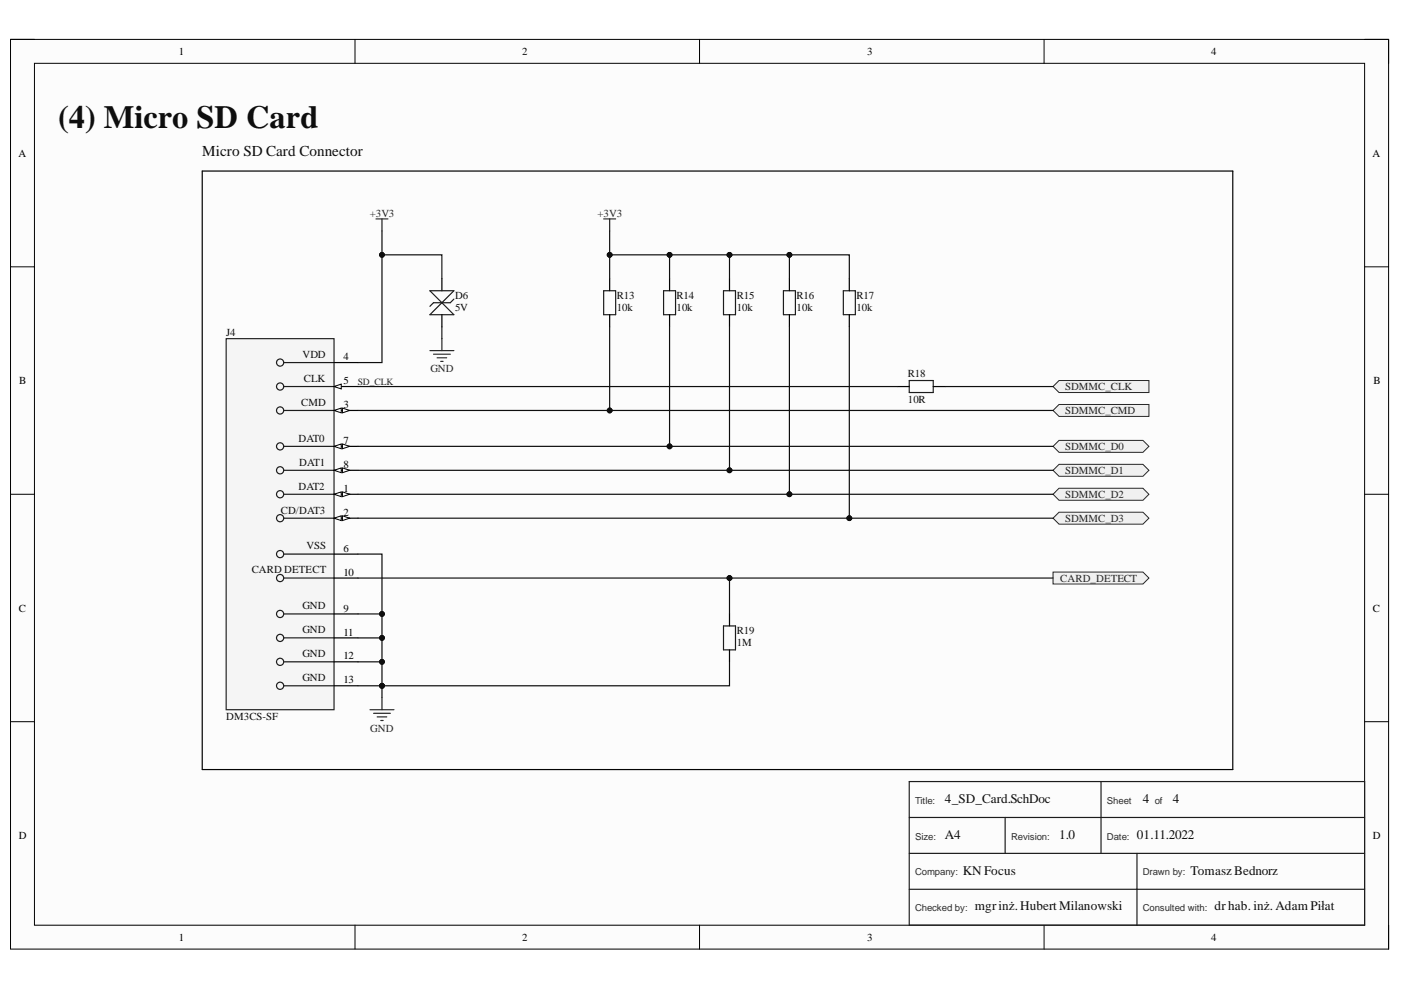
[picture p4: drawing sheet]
<svg xmlns="http://www.w3.org/2000/svg" width="297mm" height="210mm" viewBox="0 0 297 210" stroke-linecap="round" stroke-linejoin="round" font-family="sans-serif">
<defs><g id="words">
<text font-size="6.8" fill="#0e0e0e" x="12.3" y="27.2">(4) Micro SD Card</text>
<text font-size="3.2" fill="#0e0e0e" x="42.9" y="33">Micro SD Card Connector</text>
<g font-size="2.8" fill="#0e0e0e">
<text x="200.3" y="170.2">4_SD_Card.SchDoc</text>
<text x="242.3" y="170.2">4</text>
<text x="248.6" y="170.2">4</text>
<text x="200.3" y="177.8">A4</text>
<text x="224.5" y="177.8">1.0</text>
<text x="241" y="177.8">01.11.2022</text>
<text x="204.2" y="185.4">KN Focus</text>
<text x="252.4" y="185.4">TomaszBednorz</text>
<text x="206.7" y="193">mgrinż.Hubert Milanowski</text>
<text x="257.5" y="193">dr hab. inż. Adam Piłat</text>
</g>
<g font-size="2.3">
<text x="37.9" y="11.7">1</text>
<text x="110.7" y="11.7">2</text>
<text x="183.9" y="11.7">3</text>
<text x="256.8" y="11.7">4</text>
<text x="3.9" y="33.3">A</text>
<text x="291" y="33.3">A</text>
<text x="72.8" y="76.4">4</text>
<text x="4.1" y="81.4">B</text>
<text x="72.8" y="81.4">5</text>
<text x="291.2" y="81.4">B</text>
<text x="72.8" y="86.5">3</text>
<text x="72.8" y="94.2">7</text>
<text x="72.8" y="99.3">8</text>
<text x="72.8" y="104.3">1</text>
<text x="72.8" y="109.4">2</text>
<text x="72.8" y="117">6</text>
<text x="72.8" y="122.1">10</text>
<text x="4" y="129.7">C</text>
<text x="72.8" y="129.7">9</text>
<text x="291.1" y="129.7">C</text>
<text x="72.8" y="134.7">11</text>
<text x="72.8" y="139.8">12</text>
<text x="72.8" y="144.9">13</text>
<text x="4" y="177.9">D</text>
<text x="291.1" y="177.9">D</text>
<text x="37.9" y="199.5">1</text>
<text x="110.7" y="199.5">2</text>
<text x="183.9" y="199.5">3</text>
<text x="256.8" y="199.5">4</text>
</g>
<g font-size="2.3" fill="#262626">
<text x="78.4" y="46">+3V3</text>
<text x="126.7" y="46">+3V3</text>
<text x="91.3" y="78.9">GND</text>
<text x="225.8" y="82.7">SDMMC_CLK</text>
<text x="225.8" y="87.8">SDMMC_CMD</text>
<text x="225.8" y="95.5">SDMMC_D0</text>
<text x="225.8" y="100.5">SDMMC_D1</text>
<text x="225.8" y="105.6">SDMMC_D2</text>
<text x="225.8" y="110.7">SDMMC_D3</text>
<text x="224.8" y="123.3">CARD_DETECT</text>
<text x="78.5" y="155.1">GND</text>
</g>
<g font-size="2.3" fill="#0e0e0e">
<text x="96.5" y="63.4">D6</text>
<text x="96.5" y="66">5V</text>
<text x="130.7" y="63.4">R13</text>
<text x="130.7" y="66">10k</text>
<text x="143.4" y="63.4">R14</text>
<text x="143.4" y="66">10k</text>
<text x="156.2" y="63.4">R15</text>
<text x="156.2" y="66">10k</text>
<text x="168.9" y="63.4">R16</text>
<text x="168.9" y="66">10k</text>
<text x="181.6" y="63.4">R17</text>
<text x="181.6" y="66">10k</text>
<text x="48" y="71.3">J4</text>
<text x="64.1" y="75.9">VDD</text>
<text x="64.4" y="80.9">CLK</text>
<text x="192.5" y="79.9">R18</text>
<text x="63.9" y="86">CMD</text>
<text x="192.5" y="85.5">10R</text>
<text x="63.3" y="93.7">DAT0</text>
<text x="63.4" y="98.8">DAT1</text>
<text x="63.3" y="103.8">DAT2</text>
<text x="59.5" y="108.9">CD/DAT3</text>
<text x="64.9" y="116.5">VSS</text>
<text x="53.4" y="121.6">CARD DETECT</text>
<text x="64.1" y="129.2">GND</text>
<text x="64.1" y="134.2">GND</text>
<text x="156.2" y="134.5">R19</text>
<text x="156.2" y="137">1M</text>
<text x="64.1" y="139.3">GND</text>
<text x="64.1" y="144.4">GND</text>
<text x="48" y="152.6">DM3CS-SF</text>
</g>
<text font-size="2" fill="#262626" x="75.9" y="81.5">SD_CLK</text>
<g font-size="2" fill="#2d2d2d">
<text x="194" y="170.4">Title:</text>
<text x="234.7" y="170.4">Sheet</text>
<text x="244.8" y="170.4">of</text>
<text x="194" y="178">Size:</text>
<text x="214.4" y="178">Revision:</text>
<text x="234.7" y="178">Date:</text>
<text x="194" y="185.6">Company:</text>
<text x="242.3" y="185.6">Drawn by:</text>
<text x="194" y="193.2">Checked by:</text>
<text x="242.3" y="193.2">Consulted with:</text>
</g>
</g></defs>
<path d="M2.2 8.4h292.2v192.8h-292.2z" fill-rule="evenodd" fill="#fcfcfc"/>
<path d="M2.2 8.4h292.2v192.8h-292.2z" fill="none" stroke="#000" stroke-width=".21"/>
<path d="M7.3 13.4h282v182.8h-282z" fill-rule="evenodd" fill="#fcfcfc"/>
<g fill="none" stroke="#000" stroke-width=".21">
<path d="M2.2 8.3h5.1M7.3 13.4h282v182.8h-282zM75.3 8.3v5.1M148.3 8.3v5.1M221.4 8.4v5M289.3 8.4h5.1v5M2.2 56.6h5.1M289.3 56.6h5.1M2.2 104.8h5.1M289.3 104.8h5.1M2.2 153h5.1M289.3 153h5.1"/>
<path d="M75.3 196.2v5M148.3 196.2v5M221.4 196.2v5M294.4 196.2v5"/>
</g>
<path d="M48 71.8h22.8v78.7h-22.8z" fill-rule="evenodd" fill="#f5f5f5"/>
<path d="M48 71.8h22.8v78.7h-22.8z" fill="none" stroke="#262626" stroke-width=".25"/>
<g fill="none" stroke="#1c1c1c" stroke-width=".25">
<path d="M60.2 76.9h10.6M60.2 82h10.6M60.2 87h10.6M60.2 94.6h10.6M60.2 99.7h10.6M60.2 104.8h10.6M60.2 109.9h10.6M60.2 117.5h10.6M60.2 122.6h10.6M60.2 130.2h10.6M60.2 135.2h10.6M60.2 140.3h10.6"/>
<path d="M60.2 145.4h10.6"/>
<circle cx="59.4" cy="76.9" r=".76"/>
<circle cx="59.4" cy="87" r=".76"/>
<circle cx="59.4" cy="94.6" r=".76"/>
<circle cx="59.4" cy="99.7" r=".76"/>
<circle cx="59.4" cy="81.9" r=".76"/>
<circle cx="59.4" cy="109.9" r=".76"/>
<circle cx="59.4" cy="117.5" r=".76"/>
<circle cx="59.4" cy="104.8" r=".76"/>
<circle cx="59.4" cy="135.2" r=".76"/>
<circle cx="59.4" cy="130.2" r=".76"/>
<circle cx="59.4" cy="122.6" r=".76"/>
<circle cx="59.4" cy="140.3" r=".76"/>
<circle cx="59.4" cy="145.4" r=".76"/>
</g>
<path d="M70.8 104.8h5.1" fill="none" stroke="#000" stroke-width=".25"/>
<path d="M70.8 104.8l1.5-.5v1z" fill="#fbfbfb"/>
<path d="M70.8 104.8l1.5-.5v1z" fill="none" stroke="#000" stroke-width=".21"/>
<path d="M72.6 104.3l1.5 .5-1.5 .5z" fill="#fbfbfb"/>
<path d="M72.6 104.3l1.5 .5-1.5 .5z" fill="none" stroke="#000" stroke-width=".21"/>
<path d="M70.8 109.9h5.1" fill="none" stroke="#000" stroke-width=".25"/>
<path d="M70.8 109.9l1.5-.5v1z" fill="#fbfbfb"/>
<path d="M70.8 109.9l1.5-.5v1z" fill="none" stroke="#000" stroke-width=".21"/>
<path d="M72.6 109.4l1.5 .5-1.5 .5z" fill="#fbfbfb"/>
<path d="M72.6 109.4l1.5 .5-1.5 .5z" fill="none" stroke="#000" stroke-width=".21"/>
<path d="M70.8 87h5.1" fill="none" stroke="#000" stroke-width=".25"/>
<path d="M70.8 87l1.5-.5v1z" fill="#fbfbfb"/>
<path d="M70.8 87l1.5-.5v1z" fill="none" stroke="#000" stroke-width=".21"/>
<path d="M72.6 86.5l1.5 .5-1.5 .5z" fill="#fbfbfb"/>
<path d="M72.6 86.5l1.5 .5-1.5 .5z" fill="none" stroke="#000" stroke-width=".21"/>
<path d="M70.8 76.9h5.1M70.8 82h5.1" fill="none" stroke="#000" stroke-width=".25"/>
<path d="M70.8 82l1.5-.6v1.1z" fill="#fbfbfb"/>
<path d="M70.8 82l1.5-.6v1.1z" fill="none" stroke="#000" stroke-width=".21"/>
<path d="M70.8 94.6h5.1M70.8 117.5h5.1" fill="none" stroke="#000" stroke-width=".25"/>
<path d="M70.8 94.6l1.5-.5v1z" fill="#fbfbfb"/>
<path d="M70.8 94.6l1.5-.5v1z" fill="none" stroke="#000" stroke-width=".21"/>
<path d="M72.6 94.1l1.5 .5-1.5 .5z" fill="#fbfbfb"/>
<path d="M72.6 94.1l1.5 .5-1.5 .5z" fill="none" stroke="#000" stroke-width=".21"/>
<path d="M70.8 99.7h5.1" fill="none" stroke="#000" stroke-width=".25"/>
<path d="M70.8 99.7l1.5-.5v1z" fill="#fbfbfb"/>
<path d="M70.8 99.7l1.5-.5v1z" fill="none" stroke="#000" stroke-width=".21"/>
<path d="M72.6 99.2l1.5 .5-1.5 .5z" fill="#fbfbfb"/>
<path d="M72.6 99.2l1.5 .5-1.5 .5z" fill="none" stroke="#000" stroke-width=".21"/>
<g fill="none" stroke="#000" stroke-width=".25">
<path d="M42.9 36.3h218.5v126.9h-218.5zM93.7 59.1v2.5M129.3 59.1v2.5M142 59.1v2.5M154.7 59.1v2.5M167.4 59.1v2.5M180.1 59.1v2.6M93.7 66.7v2.6M129.3 66.7v2.6M142 66.7v2.6M154.7 66.7v2.6M167.4 66.7v2.6"/>
<path d="M180.1 66.7v2.6M190.2 82h2.6M197.9 82h2.5M70.8 130.2h5.1M70.8 122.6h5.1M70.8 135.2h5.1M154.7 130.2v2.5M154.7 137.8v2.5M70.8 140.3h5.1M70.8 145.4h5.1"/>
</g>
<path d="M91.2 61.6h5l-5 5.1h5zM96.2 63.4l-.7 .8h-3.6l-.7 .7M128 61.6h2.5v5.1h-2.5zM140.7 61.6h2.5v5.1h-2.5zM153.4 61.6h2.5v5.1h-2.5zM166.1 61.6h2.5v5.1h-2.5zM178.8 61.7h2.6v5h-2.6zM192.8 80.7h5.1v2.5h-5.1zM153.4 132.7h2.5v5.1h-2.5z" fill="none" stroke="#1c1c1c" stroke-width=".25"/>
<g fill="none" stroke="#262626" stroke-width=".25">
<path d="M79.7 46.4h2.6M81 46.4v2.6M128 46.4h2.5M129.3 46.4v2.6M91.2 74.3h5M91.9 75.1h3.6M92.7 75.9h2M93.4 76.6h.5M93.7 71.8v2.5M78.4 150.5h5.1M79.2 151.2h3.6M80 152h2"/>
<path d="M80.7 152.8h.5M81 147.9v2.6"/>
</g>
<path d="M223.3 121.3h19l1.3 1.3-1.3 1.2h-19z" fill-rule="evenodd" fill="#f0f0f0"/>
<path d="M223.3 121.3h19l1.3 1.3-1.3 1.2h-19z" fill="none" stroke="#262626" stroke-width=".21"/>
<path d="M223.3 94.6l1.2-1.2h17.8l1.3 1.2-1.3 1.3h-17.8z" fill-rule="evenodd" fill="#f0f0f0"/>
<path d="M223.3 94.6l1.2-1.2h17.8l1.3 1.2-1.3 1.3h-17.8z" fill="none" stroke="#262626" stroke-width=".21"/>
<path d="M223.3 99.7l1.2-1.2h17.8l1.3 1.2-1.3 1.3h-17.8z" fill-rule="evenodd" fill="#f0f0f0"/>
<path d="M223.3 99.7l1.2-1.2h17.8l1.3 1.2-1.3 1.3h-17.8z" fill="none" stroke="#262626" stroke-width=".21"/>
<path d="M224.5 103.5h17.8l1.3 1.3-1.3 1.3h-17.8l-1.2-1.3z" fill-rule="evenodd" fill="#f0f0f0"/>
<path d="M224.5 103.5h17.8l1.3 1.3-1.3 1.3h-17.8l-1.2-1.3z" fill="none" stroke="#262626" stroke-width=".21"/>
<path d="M223.3 109.9l1.2-1.3h17.8l1.3 1.3-1.3 1.2h-17.8z" fill-rule="evenodd" fill="#f0f0f0"/>
<path d="M223.3 109.9l1.2-1.3h17.8l1.3 1.3-1.3 1.2h-17.8z" fill="none" stroke="#262626" stroke-width=".21"/>
<path d="M224.5 80.7h19.1v2.5h-19.1l-1.2-1.2z" fill-rule="evenodd" fill="#f0f0f0"/>
<path d="M224.5 80.7h19.1v2.5h-19.1l-1.2-1.2z" fill="none" stroke="#262626" stroke-width=".21"/>
<path d="M223.3 87l1.2-1.2h19.1v2.5h-19.1z" fill-rule="evenodd" fill="#f0f0f0"/>
<path d="M223.3 87l1.2-1.2h19.1v2.5h-19.1z" fill="none" stroke="#262626" stroke-width=".21"/>
<path d="M81 54h12.7v5.1M93.7 69.3v2.5" fill="none" stroke="#0e0e0e" stroke-width=".25"/>
<circle cx="81" cy="54" r=".51" fill="#0e0e0e"/>
<circle cx="81" cy="54" r=".51" fill="none" stroke="#0e0e0e" stroke-width=".21"/>
<path d="M75.9 145.4h5.1v2.5" fill="none" stroke="#0e0e0e" stroke-width=".25"/>
<circle cx="81" cy="145.4" r=".51" fill="#0e0e0e"/>
<circle cx="81" cy="145.4" r=".51" fill="none" stroke="#0e0e0e" stroke-width=".21"/>
<path d="M75.9 140.3h5.1v5.1" fill="none" stroke="#0e0e0e" stroke-width=".25"/>
<circle cx="81" cy="140.3" r=".51" fill="#0e0e0e"/>
<circle cx="81" cy="140.3" r=".51" fill="none" stroke="#0e0e0e" stroke-width=".21"/>
<circle cx="81" cy="145.4" r=".51" fill="#0e0e0e"/>
<circle cx="81" cy="145.4" r=".51" fill="none" stroke="#0e0e0e" stroke-width=".21"/>
<path d="M75.9 135.2h5.1v5.1" fill="none" stroke="#0e0e0e" stroke-width=".25"/>
<circle cx="81" cy="135.2" r=".51" fill="#0e0e0e"/>
<circle cx="81" cy="135.2" r=".51" fill="none" stroke="#0e0e0e" stroke-width=".21"/>
<circle cx="81" cy="140.3" r=".51" fill="#0e0e0e"/>
<circle cx="81" cy="140.3" r=".51" fill="none" stroke="#0e0e0e" stroke-width=".21"/>
<path d="M75.9 130.2h5.1v5" fill="none" stroke="#0e0e0e" stroke-width=".25"/>
<circle cx="81" cy="130.2" r=".51" fill="#0e0e0e"/>
<circle cx="81" cy="130.2" r=".51" fill="none" stroke="#0e0e0e" stroke-width=".21"/>
<circle cx="81" cy="135.2" r=".51" fill="#0e0e0e"/>
<circle cx="81" cy="135.2" r=".51" fill="none" stroke="#0e0e0e" stroke-width=".21"/>
<path d="M75.9 117.5h5.1v12.7" fill="none" stroke="#0e0e0e" stroke-width=".25"/>
<circle cx="81" cy="130.2" r=".51" fill="#0e0e0e"/>
<circle cx="81" cy="130.2" r=".51" fill="none" stroke="#0e0e0e" stroke-width=".21"/>
<path d="M129.3 69.3v17.7" fill="none" stroke="#0e0e0e" stroke-width=".25"/>
<circle cx="129.3" cy="87" r=".51" fill="#0e0e0e"/>
<circle cx="129.3" cy="87" r=".51" fill="none" stroke="#0e0e0e" stroke-width=".21"/>
<path d="M129.3 54h12.7v5.1" fill="none" stroke="#0e0e0e" stroke-width=".25"/>
<circle cx="142" cy="54" r=".51" fill="#0e0e0e"/>
<circle cx="142" cy="54" r=".51" fill="none" stroke="#0e0e0e" stroke-width=".21"/>
<circle cx="129.3" cy="54" r=".51" fill="#0e0e0e"/>
<circle cx="129.3" cy="54" r=".51" fill="none" stroke="#0e0e0e" stroke-width=".21"/>
<path d="M142 69.3v25.3" fill="none" stroke="#0e0e0e" stroke-width=".25"/>
<circle cx="142" cy="94.6" r=".51" fill="#0e0e0e"/>
<circle cx="142" cy="94.6" r=".51" fill="none" stroke="#0e0e0e" stroke-width=".21"/>
<path d="M142 54h12.7v5.1" fill="none" stroke="#0e0e0e" stroke-width=".25"/>
<circle cx="154.7" cy="54" r=".51" fill="#0e0e0e"/>
<circle cx="154.7" cy="54" r=".51" fill="none" stroke="#0e0e0e" stroke-width=".21"/>
<circle cx="142" cy="54" r=".51" fill="#0e0e0e"/>
<circle cx="142" cy="54" r=".51" fill="none" stroke="#0e0e0e" stroke-width=".21"/>
<path d="M154.7 54h12.7v5.1" fill="none" stroke="#0e0e0e" stroke-width=".25"/>
<circle cx="167.4" cy="54" r=".51" fill="#0e0e0e"/>
<circle cx="167.4" cy="54" r=".51" fill="none" stroke="#0e0e0e" stroke-width=".21"/>
<circle cx="154.7" cy="54" r=".51" fill="#0e0e0e"/>
<circle cx="154.7" cy="54" r=".51" fill="none" stroke="#0e0e0e" stroke-width=".21"/>
<path d="M167.4 54h12.7v5.1" fill="none" stroke="#0e0e0e" stroke-width=".25"/>
<circle cx="167.4" cy="54" r=".51" fill="#0e0e0e"/>
<circle cx="167.4" cy="54" r=".51" fill="none" stroke="#0e0e0e" stroke-width=".21"/>
<path d="M154.7 69.3v30.4" fill="none" stroke="#0e0e0e" stroke-width=".25"/>
<circle cx="154.7" cy="99.7" r=".51" fill="#0e0e0e"/>
<circle cx="154.7" cy="99.7" r=".51" fill="none" stroke="#0e0e0e" stroke-width=".21"/>
<path d="M167.4 69.3v35.5" fill="none" stroke="#0e0e0e" stroke-width=".25"/>
<circle cx="167.4" cy="104.8" r=".51" fill="#0e0e0e"/>
<circle cx="167.4" cy="104.8" r=".51" fill="none" stroke="#0e0e0e" stroke-width=".21"/>
<path d="M180.1 69.3v40.6" fill="none" stroke="#0e0e0e" stroke-width=".25"/>
<circle cx="180.1" cy="109.9" r=".51" fill="#0e0e0e"/>
<circle cx="180.1" cy="109.9" r=".51" fill="none" stroke="#0e0e0e" stroke-width=".21"/>
<path d="M154.7 140.3v5.1h-73.7" fill="none" stroke="#0e0e0e" stroke-width=".25"/>
<circle cx="81" cy="145.4" r=".51" fill="#0e0e0e"/>
<circle cx="81" cy="145.4" r=".51" fill="none" stroke="#0e0e0e" stroke-width=".21"/>
<path d="M154.7 122.6v7.6" fill="none" stroke="#0e0e0e" stroke-width=".25"/>
<circle cx="154.7" cy="122.6" r=".51" fill="#0e0e0e"/>
<circle cx="154.7" cy="122.6" r=".51" fill="none" stroke="#0e0e0e" stroke-width=".21"/>
<path d="M75.9 82h114.3M200.4 82h22.9M75.9 122.6h147.4" fill="none" stroke="#0e0e0e" stroke-width=".25"/>
<circle cx="154.7" cy="122.6" r=".51" fill="#0e0e0e"/>
<circle cx="154.7" cy="122.6" r=".51" fill="none" stroke="#0e0e0e" stroke-width=".21"/>
<path d="M75.9 109.9h147.4" fill="none" stroke="#0e0e0e" stroke-width=".25"/>
<circle cx="180.1" cy="109.9" r=".51" fill="#0e0e0e"/>
<circle cx="180.1" cy="109.9" r=".51" fill="none" stroke="#0e0e0e" stroke-width=".21"/>
<path d="M75.9 104.8h147.4" fill="none" stroke="#0e0e0e" stroke-width=".25"/>
<circle cx="167.4" cy="104.8" r=".51" fill="#0e0e0e"/>
<circle cx="167.4" cy="104.8" r=".51" fill="none" stroke="#0e0e0e" stroke-width=".21"/>
<path d="M75.9 99.7h147.4" fill="none" stroke="#0e0e0e" stroke-width=".25"/>
<circle cx="154.7" cy="99.7" r=".51" fill="#0e0e0e"/>
<circle cx="154.7" cy="99.7" r=".51" fill="none" stroke="#0e0e0e" stroke-width=".21"/>
<path d="M75.9 94.6h147.4" fill="none" stroke="#0e0e0e" stroke-width=".25"/>
<circle cx="142" cy="94.6" r=".51" fill="#0e0e0e"/>
<circle cx="142" cy="94.6" r=".51" fill="none" stroke="#0e0e0e" stroke-width=".21"/>
<path d="M75.9 87h147.4" fill="none" stroke="#0e0e0e" stroke-width=".25"/>
<circle cx="129.3" cy="87" r=".51" fill="#0e0e0e"/>
<circle cx="129.3" cy="87" r=".51" fill="none" stroke="#0e0e0e" stroke-width=".21"/>
<path d="M129.3 49v10.1" fill="none" stroke="#0e0e0e" stroke-width=".25"/>
<circle cx="129.3" cy="54" r=".51" fill="#0e0e0e"/>
<circle cx="129.3" cy="54" r=".51" fill="none" stroke="#0e0e0e" stroke-width=".21"/>
<path d="M81 49v27.9h-5.1" fill="none" stroke="#0e0e0e" stroke-width=".25"/>
<circle cx="81" cy="54" r=".51" fill="#0e0e0e"/>
<circle cx="81" cy="54" r=".51" fill="none" stroke="#0e0e0e" stroke-width=".21"/>
<path d="M192.8 165.7h96.5v30.5h-96.5zM192.8 173.3h96.5M213.1 173.3v7.6M233.4 165.7v15.2M192.8 188.6h96.5M192.8 180.9h96.5M241.1 180.9v15.3" fill="none" stroke="#1c1c1c" stroke-width=".25"/>
<use href="#words"/>
</svg>
